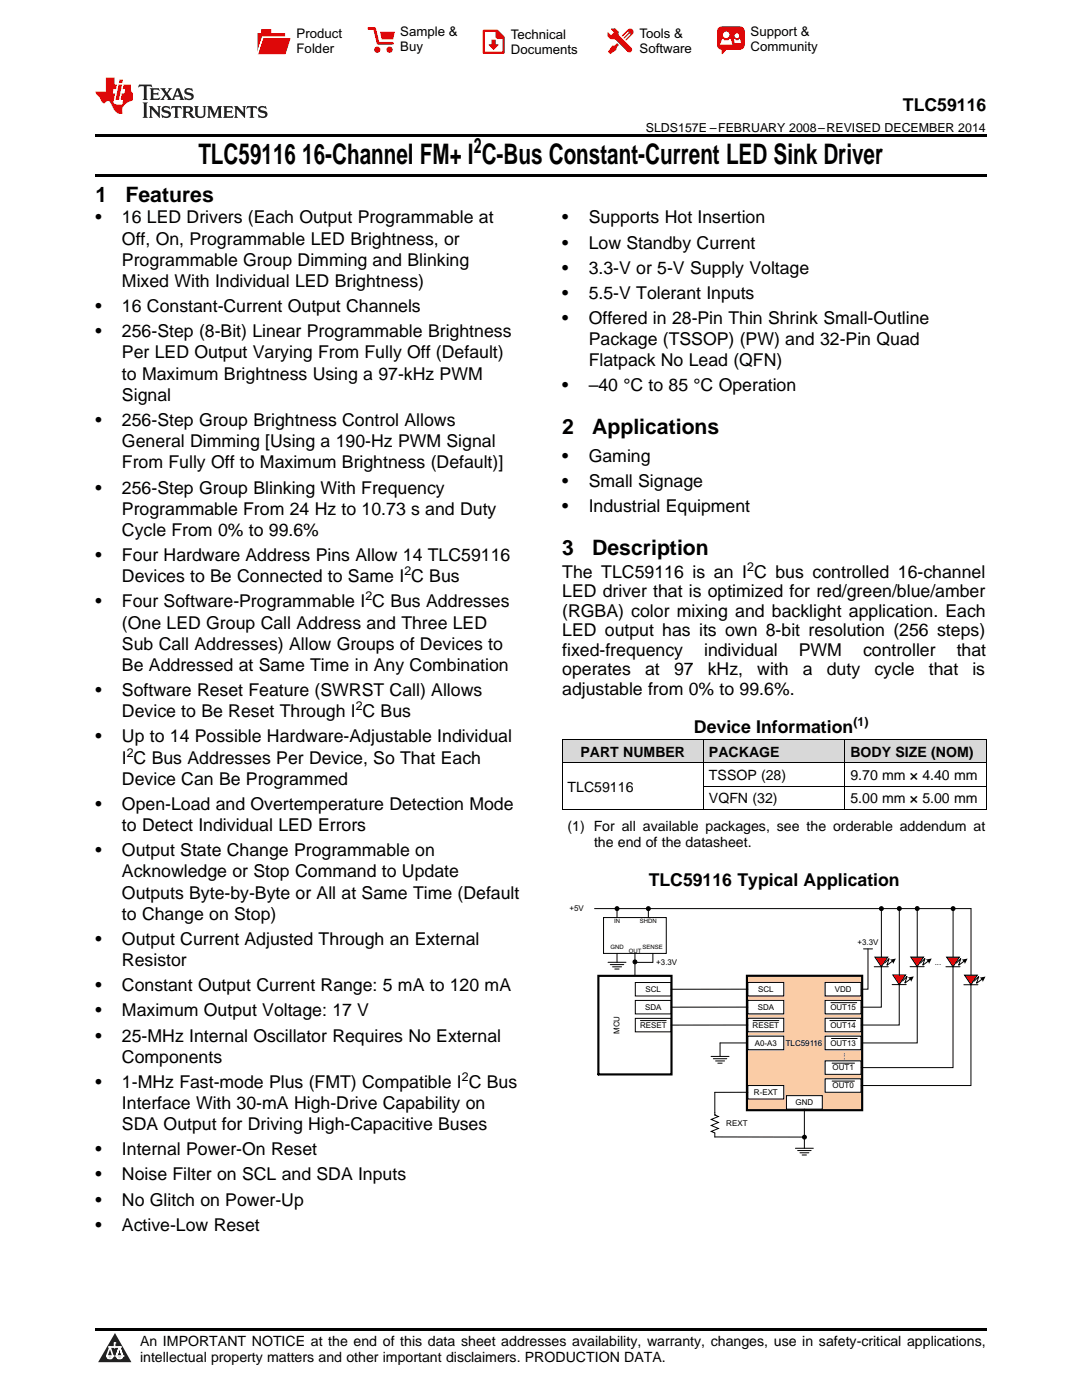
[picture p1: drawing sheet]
<svg xmlns="http://www.w3.org/2000/svg" width="216mm" height="279mm" viewBox="0 0 216 279" stroke-linecap="round" stroke-linejoin="round" font-family="sans-serif">
<defs><g id="words">
<g font-size="5.6">
<text x="39.6" y="32.8">TLC59116</text>
<text x="60.3" y="32.8">16-Channel FM+ I C-Bus Constant-Current LED Sink Driver</text>
</g>
<g font-size="4.2">
<text x="94.5" y="30.6">2</text>
<text x="19" y="40.4">1</text>
<text x="25" y="40.4">Features</text>
<text x="112.2" y="86.5">2</text>
<text x="118.2" y="86.5">Applications</text>
<text x="112.2" y="110.7">3</text>
<text x="118.2" y="110.7">Description</text>
</g>
<g font-size="3.5">
<text x="180.2" y="22.2">TLC59116</text>
<text x="19" y="44.6">•</text>
<text x="24.3" y="44.6">16 LED Drivers (Each Output Programmable at</text>
<text x="112.2" y="44.6">•</text>
<text x="117.5" y="44.6">Supports Hot Insertion</text>
<text x="24.3" y="48.8">Off, On, Programmable LED Brightness, or</text>
<text x="24.3" y="53.1">Programmable Group Dimming and Blinking</text>
<text x="112.2" y="49.6">•</text>
<text x="117.5" y="49.6">Low Standby Current</text>
<text x="24.3" y="57.3">Mixed With Individual LED Brightness)</text>
<text x="112.2" y="54.6">•</text>
<text x="112.2" y="59.6">•</text>
<text x="117.5" y="54.6">3.3-V or 5-V Supply Voltage</text>
<text x="117.5" y="59.6">5.5-V Tolerant Inputs</text>
<text x="19" y="62.3">•</text>
<text x="24.3" y="62.3">16 Constant-Current Output Channels</text>
<text x="112.2" y="64.6">•</text>
<text x="117.5" y="64.6">Offered in 28-Pin Thin Shrink Small-Outline</text>
<text x="19" y="67.3">•</text>
<text x="24.3" y="67.3">256-Step (8-Bit) Linear Programmable Brightness</text>
<text x="24.3" y="71.5">Per LED Output Varying From Fully Off (Default)</text>
<text x="117.5" y="68.9">Package (TSSOP) (PW) and 32-Pin Quad</text>
<text x="24.3" y="75.8">to Maximum Brightness Using a 97-kHz PWM</text>
<text x="117.5" y="73.1">Flatpack No Lead (QFN)</text>
<text x="24.3" y="80">Signal</text>
<text x="112.2" y="78.1">•</text>
<text x="117.5" y="78.1">–40 °C to 85 °C Operation</text>
<text x="19" y="85">•</text>
<text x="24.3" y="85">256-Step Group Brightness Control Allows</text>
<text x="24.3" y="89.3">General Dimming [Using a 190-Hz PWM Signal</text>
<text x="24.3" y="93.5">From Fully Off to Maximum Brightness (Default)]</text>
<text x="112.2" y="92.3">•</text>
<text x="117.5" y="92.3">Gaming</text>
<text x="19" y="98.5">•</text>
<text x="24.3" y="98.5">256-Step Group Blinking With Frequency</text>
<text x="112.2" y="97.3">•</text>
<text x="117.5" y="97.3">Small Signage</text>
<text x="24.3" y="102.7">Programmable From 24 Hz to 10.73 s and Duty</text>
<text x="24.3" y="107">Cycle From 0% to 99.6%</text>
<text x="112.2" y="102.3">•</text>
<text x="117.5" y="102.3">Industrial Equipment</text>
<text x="19" y="112">•</text>
<text x="24.3" y="112">Four Hardware Address Pins Allow 14 TLC59116</text>
<text x="24.3" y="116.2">Devices to Be Connected to Same I C Bus</text>
<text x="112.2" y="115.4">The TLC59116 is an I C bus controlled 16-channel</text>
<text x="112.2" y="119.2">LED driver that is optimized for red/green/blue/amber</text>
<text x="19" y="121.2">•</text>
<text x="24.3" y="121.2">Four Software-Programmable I C Bus Addresses</text>
<text x="24.3" y="125.4">(One LED Group Call Address and Three LED</text>
<text x="112.2" y="123.1">(RGBA) color mixing and backlight application. Each</text>
<text x="24.3" y="129.7">Sub Call Addresses) Allow Groups of Devices to</text>
<text x="112.2" y="127">LED output has its own 8-bit resolution (256 steps)</text>
<text x="112.2" y="130.9">fixed-frequency</text>
<text x="140.5" y="130.9">individual</text>
<text x="159.4" y="130.9">PWM</text>
<text x="172.2" y="130.9">controller</text>
<text x="190.9" y="130.9">that</text>
<text x="24.3" y="133.9">Be Addressed at Same Time in Any Combination</text>
<text x="112.2" y="134.8">operates</text>
<text x="128.7" y="134.8">at</text>
<text x="134.5" y="134.8">97</text>
<text x="141.2" y="134.8">kHz,</text>
<text x="151.1" y="134.8">with</text>
<text x="160.2" y="134.8">a</text>
<text x="165" y="134.8">duty</text>
<text x="174.5" y="134.8">cycle</text>
<text x="185.3" y="134.8">that</text>
<text x="194" y="134.8">is</text>
<text x="19" y="138.9">•</text>
<text x="24.3" y="138.9">Software Reset Feature (SWRST Call) Allows</text>
<text x="24.3" y="143.2">Device to Be Reset Through I C Bus</text>
<text x="112.2" y="138.6">adjustable from 0% to 99.6%.</text>
<text x="19" y="148.2">•</text>
<text x="24.3" y="148.2">Up to 14 Possible Hardware-Adjustable Individual</text>
<text x="138.5" y="146.4">Device Information</text>
<text x="24.3" y="152.4">I C Bus Addresses Per Device, So That Each</text>
<text x="19" y="161.6">•</text>
<text x="24.3" y="156.6">Device Can Be Programmed</text>
<text x="24.3" y="161.6">Open-Load and Overtemperature Detection Mode</text>
<text x="24.3" y="165.9">to Detect Individual LED Errors</text>
<text x="19" y="170.9">•</text>
<text x="24.3" y="170.9">Output State Change Programmable on</text>
<text x="24.3" y="175.1">Acknowledge or Stop Command to Update</text>
<text x="24.3" y="179.4">Outputs Byte-by-Byte or All at Same Time (Default</text>
<text x="129.4" y="176.8">TLC59116 Typical Application</text>
<text x="24.3" y="183.6">to Change on Stop)</text>
<text x="19" y="188.6">•</text>
<text x="24.3" y="188.6">Output Current Adjusted Through an External</text>
<text x="19" y="197.8">•</text>
<text x="24.3" y="192.8">Resistor</text>
<text x="24.3" y="197.8">Constant Output Current Range: 5 mA to 120 mA</text>
<text x="19" y="202.8">•</text>
<text x="24.3" y="202.8">Maximum Output Voltage: 17 V</text>
<text x="19" y="207.9">•</text>
<text x="24.3" y="207.9">25-MHz Internal Oscillator Requires No External</text>
<text x="24.3" y="212.1">Components</text>
<text x="19" y="217.1">•</text>
<text x="24.3" y="217.1">1-MHz Fast-mode Plus (FMT) Compatible I C Bus</text>
<text x="24.3" y="221.3">Interface With 30-mA High-Drive Capability on</text>
<text x="24.3" y="225.6">SDA Output for Driving High-Capacitive Buses</text>
<text x="19" y="230.6">•</text>
<text x="24.3" y="230.6">Internal Power-On Reset</text>
<text x="19" y="235.6">•</text>
<text x="24.3" y="235.6">Noise Filter on SCL and SDA Inputs</text>
<text x="19" y="240.6">•</text>
<text x="19" y="245.6">•</text>
<text x="24.3" y="240.6">No Glitch on Power-Up</text>
<text x="24.3" y="245.6">Active-Low Reset</text>
</g>
<g font-size="2.8">
<text x="115.8" y="151">PART NUMBER</text>
<text x="141.5" y="151">PACKAGE</text>
<text x="141.5" y="155.7">TSSOP (28)</text>
<text x="169.7" y="151">BODY SIZE (NOM)</text>
<text x="169.7" y="155.7">9.70 mm × 4.40 mm</text>
<text x="113.2" y="158">TLC59116</text>
<text x="141.5" y="160.3">VQFN (32)</text>
<text x="169.7" y="160.3">5.00 mm × 5.00 mm</text>
<text x="113.2" y="165.8">(1) For all available packages, see the orderable addendum at</text>
<text x="118.5" y="169">the end of the datasheet.</text>
<text x="27.9" y="268.6">An IMPORTANT NOTICE at the end of this data sheet addresses availability, warranty, changes, use in safety-critical applications,</text>
<text x="27.9" y="271.8">intellectual property matters and other important disclaimers. PRODUCTION DATA.</text>
</g>
<g font-size="2.6">
<text x="59.2" y="7.6">Product</text>
<text x="59.2" y="10.6">Folder</text>
<text x="79.9" y="7.3">Sample &amp;</text>
<text x="79.9" y="10.2">Buy</text>
<text x="101.9" y="7.8">Technical</text>
<text x="101.9" y="10.8">Documents</text>
<text x="127.6" y="7.6">Tools &amp;</text>
<text x="127.6" y="10.6">Software</text>
<text x="149.8" y="7.2">Support &amp;</text>
<text x="149.8" y="10.2">Community</text>
</g>
<g font-size="2.5">
<text x="128.9" y="26.3">SLDS157E –FEBRUARY 2008–REVISED DECEMBER 2014</text>
<text x="149.1" y="113.9">2</text>
<text x="72.9" y="119.8">2</text>
<text x="80.7" y="114.8">2</text>
<text x="71" y="141.7">2</text>
<text x="170.3" y="145">(1)</text>
<text x="25.3" y="151">2</text>
<text x="92.1" y="215.7">2</text>
</g>
<g font-size="1.6">
<text x="113.6" y="181.9">+5V</text>
<text x="171.1" y="188.6">+3.3V</text>
<text x="128.8" y="198">SCL</text>
<text x="130.9" y="192.6">+3.3V</text>
<text x="151.3" y="198">SCL</text>
<text x="166.6" y="198">VDD</text>
<text x="186.5" y="192.5">...</text>
<text x="128.7" y="201.6">SDA</text>
<text x="151.2" y="201.5">SDA</text>
<text x="165.7" y="201.5">OUT15</text>
<text x="123.6" y="206.4" transform="rotate(-90 123.6 206.4)">MCU</text>
<text x="127.7" y="205.1">RESET</text>
<text x="150.2" y="205.1">RESET</text>
<text x="150.6" y="208.7">A0-A3</text>
<text x="156.8" y="208.7">TLC59116</text>
<text x="165.7" y="205.1">OUT14</text>
<text x="165.7" y="208.7">OUT13</text>
<text x="166.1" y="213.6">OUT1</text>
<text x="168.6" y="211.5" transform="rotate(-90 168.6 211.5)">...</text>
<text x="150.4" y="218.5">R-EXT</text>
<text x="158.8" y="220.6">GND</text>
<text x="166.1" y="217.2">OUT0</text>
<text x="144.9" y="224.8">REXT</text>
</g>
<g font-size="1.2">
<text x="122.5" y="184.2">IN</text>
<text x="127.7" y="184.2">SHDN</text>
<text x="121.8" y="189.3">GND</text>
<text x="125.5" y="190.2">OUT</text>
<text x="128.2" y="189.3">SENSE</text>
</g>
</g></defs>
<g fill="#d8d8d8">
<path d="M112.2 147.6h28.2v4.7h-28.2z"/>
<path d="M140.4 147.6h28.2v4.7h-28.2z"/>
<path d="M168.6 147.6h28.2v4.7h-28.2z"/>
</g>
<path d="M22.9 266l3.3 5.9h-6.6z" fill="#231f20"/>
<path d="M21.3 270.6h1.2l-.3 .5h-.3a.53 .53 0 0 1-.6-.5z" fill-rule="evenodd" fill="#fff"/>
<path d="M21.3 270.6h1.2l-.3 .5h-.3a.53 .53 0 0 1-.6-.5z" fill="none" stroke="#231f20" stroke-width=".33"/>
<path d="M21.3 270.6l1.2 .1-.3 .4h-.5z" fill="none" stroke="#fff" stroke-width=".33"/>
<path d="M22.9 268.9h.1" fill="none" stroke="#fff" stroke-width=".33"/>
<path d="M22.9 268v.9z" fill="#fff"/>
<path d="M22.9 268v.9z" fill="none" stroke="#fff" stroke-width=".33"/>
<circle cx="22.9" cy="268" r=".16" fill="#fff"/>
<path d="M21.8 268.8h.1" fill="none" stroke="#fff" stroke-width=".33"/>
<path d="M21.8 268.8h2.2z" fill="#fff"/>
<path d="M21.8 268.8h2.2z" fill="none" stroke="#fff" stroke-width=".33"/>
<circle cx="24" cy="268.8" r=".16" fill="#fff"/>
<path d="M23.2 270.6h.1" fill="none" stroke="#fff" stroke-width=".33"/>
<path d="M23.8 268.8l-.6 1.8z" fill="#fff"/>
<path d="M23.8 268.8l-.6 1.8z" fill="none" stroke="#fff" stroke-width=".33"/>
<path d="M23.8 268.8l.7 1.8z" fill="#fff"/>
<path d="M23.8 268.8l.7 1.8z" fill="none" stroke="#fff" stroke-width=".33"/>
<path d="M24.4 270.6h.1" fill="none" stroke="#fff" stroke-width=".33"/>
<circle cx="21.3" cy="270.6" r=".16" fill="#fff"/>
<path d="M22 268.8l-.7 1.8z" fill="#fff"/>
<path d="M22 268.8l-.7 1.8z" fill="none" stroke="#fff" stroke-width=".33"/>
<path d="M22 268.8l.5 1.8z" fill="#fff"/>
<path d="M22 268.8l.5 1.8z" fill="none" stroke="#fff" stroke-width=".33"/>
<circle cx="22.5" cy="270.6" r=".16" fill="#fff"/>
<path d="M23.3 270.6h1.2a.63 .63 0 0 1-.6 .5 .63 .63 0 0 1-.6-.5z" fill-rule="evenodd" fill="#fff"/>
<path d="M23.3 270.6h1.2a.63 .63 0 0 1-.6 .5 .63 .63 0 0 1-.6-.5z" fill="none" stroke="#231f20" stroke-width=".33"/>
<path d="M23.3 270.6h1.2l-.4 .5h-.5z" fill="none" stroke="#fff" stroke-width=".33"/>
<path d="M23.2 270.6h.1" fill="none" stroke="#fff" stroke-width=".33"/>
<circle cx="24.5" cy="270.6" r=".16" fill="#fff"/>
<path d="M19 265.1h177.8v.5h-177.8z" fill="#000"/>
<path d="M149 194.7h23v26.9h-23z" fill-rule="evenodd" fill="#facca6"/>
<path d="M149 194.7h23v26.9h-23z" fill="none" stroke="#000" stroke-width=".43"/>
<path d="M142.6 222.5l.7 .3-1.4 .6 1.4 .6-1.4 .6 1.4 .6-1.4 .6 .7 .3v.8M142.6 222.5h.1M142.6 222v.5M158.7 229.2h3.6M159.2 229.6h2.6M159.6 230.1h1.8M160.1 230.5h.8" fill="none" stroke="#000" stroke-width=".2"/>
<path d="M178.2 194.6h2.5l-1.3 1.9z" fill="#f00"/>
<path d="M178 196.5h2.8M178.2 194.6h2.5l-1.3 1.9zM181.9 195.2l-1.4 1 .5-1.3-.9 .9" fill="none" stroke="#000" stroke-width=".2"/>
<path d="M181.2 195.1l1.1-.2-.5 1-.2-.5z" fill-rule="evenodd" fill="#000"/>
<path d="M181.7 191h2.6l-1.3 1.9z" fill="#f00"/>
<path d="M181.6 192.9h2.8M181.7 191h2.6l-1.3 1.9zM185.5 191.6l-1.4 1 .5-1.3-.9 .9" fill="none" stroke="#000" stroke-width=".2"/>
<path d="M184.7 191.5l1.2-.2-.5 1.1-.2-.5z" fill-rule="evenodd" fill="#000"/>
<path d="M188.9 191h2.5l-1.2 1.9z" fill="#f00"/>
<g fill="none" stroke="#000" stroke-width=".2">
<path d="M179.4 181.3v13.3M183 181.3v9.7M188.7 192.9h2.9M188.9 191h2.5l-1.2 1.9zM190.2 181.3v9.7M192.6 191.6l-1.3 1 .4-1.3-.9 .9"/>
<circle cx="179.4" cy="181.3" r=".39"/>
<circle cx="183" cy="181.3" r=".39"/>
</g>
<g fill="#000">
<path d="M191.9 191.5l1.2-.2-.6 1.1-.2-.5z" fill-rule="evenodd"/>
<circle cx="179.4" cy="181.3" r=".39"/>
<circle cx="183" cy="181.3" r=".39"/>
</g>
<path d="M174.6 191h2.5l-1.2 1.9z" fill="#f00"/>
<g fill="none" stroke="#000" stroke-width=".2">
<path d="M174.4 192.9h2.9M174.6 191h2.5l-1.2 1.9zM175.9 181.7v9.3M178.3 191.6l-1.3 1 .4-1.3-.9 .9"/>
<circle cx="175.9" cy="181.3" r=".39"/>
<circle cx="190.2" cy="181.3" r=".39"/>
</g>
<g fill="#000">
<path d="M177.6 191.5l1.2-.2-.6 1.1-.2-.5z" fill-rule="evenodd"/>
<circle cx="175.9" cy="181.3" r=".39"/>
<circle cx="190.2" cy="181.3" r=".39"/>
</g>
<path d="M192.5 194.6h2.5l-1.3 1.9z" fill="#f00"/>
<path d="M192.3 196.5h2.8M192.5 194.6h2.5l-1.3 1.9zM193.8 181.3v13.3M196.2 195.2l-1.3 1 .4-1.3-.9 .9" fill="none" stroke="#000" stroke-width=".2"/>
<path d="M195.5 195.1l1.1-.2-.5 1.1-.2-.5z" fill-rule="evenodd" fill="#000"/>
<path d="M156.9 218.7h7.2v2.6h-7.2z" fill-rule="evenodd" fill="#fff"/>
<path d="M156.9 218.7h7.2v2.6h-7.2z" fill="none" stroke="#000" stroke-width=".2"/>
<path d="M164.7 203.2h7.1v2.7h-7.1z" fill-rule="evenodd" fill="#fff"/>
<path d="M164.7 203.2h7.1v2.7h-7.1z" fill="none" stroke="#000" stroke-width=".2"/>
<path d="M164.7 211.7h7.1v2.7h-7.1z" fill-rule="evenodd" fill="#fff"/>
<path d="M164.7 211.7h7.1v2.7h-7.1z" fill="none" stroke="#000" stroke-width=".2"/>
<path d="M164.7 199.6h7.1v2.7h-7.1z" fill-rule="evenodd" fill="#fff"/>
<path d="M164.7 199.6h7.1v2.7h-7.1z" fill="none" stroke="#000" stroke-width=".2"/>
<path d="M164.7 215.3h7.1v2.7h-7.1z" fill-rule="evenodd" fill="#fff"/>
<path d="M164.7 215.3h7.1v2.7h-7.1z" fill="none" stroke="#000" stroke-width=".2"/>
<path d="M164.7 206.8h7.1v2.7h-7.1z" fill-rule="evenodd" fill="#fff"/>
<path d="M164.7 206.8h7.1v2.7h-7.1z" fill="none" stroke="#000" stroke-width=".2"/>
<path d="M149.2 206.8h7.2v2.7h-7.2z" fill-rule="evenodd" fill="#fff"/>
<path d="M149.2 206.8h7.2v2.7h-7.2z" fill="none" stroke="#000" stroke-width=".2"/>
<path d="M149.2 216.6h7.2v2.7h-7.2z" fill-rule="evenodd" fill="#fff"/>
<path d="M149.2 216.6h7.2v2.7h-7.2z" fill="none" stroke="#000" stroke-width=".2"/>
<path d="M164.7 196.1h7.1v2.7h-7.1z" fill-rule="evenodd" fill="#fff"/>
<path d="M164.7 196.1h7.1v2.7h-7.1z" fill="none" stroke="#000" stroke-width=".2"/>
<path d="M149.2 203.2h7.2v2.7h-7.2z" fill-rule="evenodd" fill="#fff"/>
<path d="M149.2 203.2h7.2v2.7h-7.2z" fill="none" stroke="#000" stroke-width=".2"/>
<path d="M149.2 199.6h7.2v2.7h-7.2z" fill-rule="evenodd" fill="#fff"/>
<path d="M149.2 199.6h7.2v2.7h-7.2z" fill="none" stroke="#000" stroke-width=".2"/>
<path d="M149.2 196.1h7.2v2.7h-7.2z" fill-rule="evenodd" fill="#fff"/>
<g fill="none" stroke="#000" stroke-width=".2">
<path d="M149.2 196.1h7.2v2.7h-7.2zM172.3 189.4h1.8M173.2 189.4v8h-1.4M175.9 192.9v8.1h-4.1M179.4 196.5v8.1h-7.6M183 192.9v15.2h-11M190.2 192.9v20.2h-18.4M193.7 196.5v20.1h-21.9M165.6 203.7h5.1M165.8 200.1h5.1M165.9 207.3h5.1M166 215.8h4.5"/>
<path d="M166 212.2h4.5"/>
</g>
<path d="M126.8 203.2h7.1v2.7h-7.1z" fill-rule="evenodd" fill="#fff"/>
<path d="M126.8 203.2h7.1v2.7h-7.1z" fill="none" stroke="#000" stroke-width=".2"/>
<path d="M126.8 199.7h7.1v2.6h-7.1z" fill-rule="evenodd" fill="#fff"/>
<path d="M126.8 199.7h7.1v2.6h-7.1z" fill="none" stroke="#000" stroke-width=".2"/>
<path d="M126.8 196.1h7.1v2.7h-7.1z" fill-rule="evenodd" fill="#fff"/>
<path d="M126.8 196.1h7.1v2.7h-7.1z" fill="none" stroke="#000" stroke-width=".2"/>
<path d="M121.2 200.2h3.6v8.7h-3.6z" fill-rule="evenodd" fill="#fff"/>
<path d="M119.4 194.8h14.6v19.6h-14.6z" fill="none" stroke="#000" stroke-width=".43"/>
<g fill="none" stroke="#000" stroke-width=".2">
<path d="M118.6 181.3h75.2M149.2 197.4h-15.3M127.8 203.7h5.1M141.9 210.8h3.6M142.3 211.3h2.7M142.8 211.7h1.8M143.2 212.2h.9M149 208.1h-5.3v2.7M149.2 201h-15.3M149.2 204.6h-15.3M149.2 218h-6.6v4M150.3 203.7h5.1"/>
<path d="M142.6 226.9h17.9M160.5 221.3v7.9"/>
<circle cx="160.5" cy="226.9" r=".39"/>
</g>
<circle cx="160.5" cy="226.9" r=".39" fill="#000"/>
<path d="M120.4 183.1h12.5v7.2h-12.5z" fill-rule="evenodd" fill="#fff"/>
<g fill="none" stroke="#000" stroke-width=".2">
<path d="M112.2 152.2h84.6M112.2 147.6h84.6M112.2 147.6v14M140.4 147.6v14M140.4 156.9h56.4M168.6 147.6v14M196.8 147.6v14M112.2 161.6h84.6M120.4 183.1h12.5v7.2h-12.5zM121.3 192h3.6M121.8 192.5h2.7M122.2 192.9h1.8"/>
<path d="M122.7 193.4h.8M123.1 181.3v1.8M123.1 190.3v1.8M126.7 190.3v4.5M129.4 181.3v1.8M130.3 190.3v1.8h-3.6"/>
<circle cx="123.1" cy="181.3" r=".39"/>
<circle cx="126.7" cy="192" r=".39"/>
<circle cx="129.4" cy="181.3" r=".39"/>
</g>
<g fill="#000">
<circle cx="123.1" cy="181.3" r=".39"/>
<circle cx="126.7" cy="192" r=".39"/>
<circle cx="129.4" cy="181.3" r=".39"/>
</g>
<path d="M19 34.8h177.8v.5h-177.8zM19 26.8h177.8v.6h-177.8zM112.2 161.6h.1zM168.5 161.6h.1zM196.7 161.6h.1z" fill="#000"/>
<path d="M27.7 16.9l-.1 .6 .6-.3h.5v.2v2.2l-.2 .4h1l-.2-.4v-2.2v-.2h.5l.6 .3-.2-.6zM29.9 17.6l.2 .4v1.6l-.2 .4h1.9l.1-.6a1.09 1.09 0 0 1-1.3 .1v-.6h.6l.4 .2v-.7l-.2 .2h-.8v-.6l.2-.1a1.01 1.01 0 0 1 1 .3l-.1-.6zM32 17.6l.9 1.2-1 1.2h.9l-.2-.3 .5-.7 .5 .7-.3 .3h1.7l-.2-.3 .1-.4h1l.1 .4-.2 .3h1l-.3-.4-.7-2h-.5l-1 2.2-.8-1.1 .9-1.1h-.9l.2 .2-.4 .7-.4-.7 .2-.2zM35.4 18l.4 1h-.8zM37 17.7a.66 .66 0 0 0-.2 .8 .66 .66 0 0 0 .6 .4l.7 .2 .1 .2a.8 .8 0 0 1-.7 .4 .8 .8 0 0 1-.7-.5l.1 .8 .2-.2a.94 .94 0 0 0 1.1 .1 .94 .94 0 0 0 .4-.9 1.48 1.48 0 0 0-1.3-.6v-.4a1.1 1.1 0 0 1 1.2 .2l-.2-.6-.2 .1-.5-.1zM28.5 20.4l.2 .4v2.3l-.2 .4h1l-.2-.4v-2.3l.2-.4zM29.7 21.2l.2 .4v1.5l-.2 .4h.8l-.3-.4 .1-1.3 1.6 1.8v-2l.2-.4h-.7l.2 .2v1.1l-1.2-1.3zM32.5 21.3a.66 .66 0 0 0-.2 .8 .66 .66 0 0 0 .6 .4l.6 .2 .2 .2a.8 .8 0 0 1-.8 .4 .8 .8 0 0 1-.7-.5l.2 .7 .2-.1a.94 .94 0 0 0 1 .1 .94 .94 0 0 0 .5-1 1.47 1.47 0 0 0-1.3-.6l-.1-.3a1.1 1.1 0 0 1 1.3 .2l-.2-.6-.2 .1-.5-.2zM34.3 21.2l-.2 .6a.64 .64 0 0 1 .8-.3v1.6l-.2 .4h1l-.3-.4 .1-1.6a.66 .66 0 0 1 .8 .3l-.2-.6zM36.3 21.2l.3 .4v1.5l-.3 .4h1l-.2-.2v-.7h.5l.1 .1a.8 .8 0 0 0 1.2 .7l-1-1a.62 .62 0 0 0 .6-.5 .62 .62 0 0 0-.6-.7zM37.1 21.5h.1a.48 .48 0 0 1 .6 0 .48 .48 0 0 1 .1 .6l-.2 .1-.6 .1zM38.7 21.2l.2 .2a2.29 2.29 0 0 0 .4 2 1.05 1.05 0 0 0 1.7-.7v-1.3l.2-.2h-.8l.2 .4v1.1a.61 .61 0 0 1-.6 .6 .61 .61 0 0 1-.6-.6v-1.1l.3-.4zM41.3 21.2l.3 .4v1.5l-.3 .4h.8l-.2-.4v-1.4l.8 1.9 .9-1.9v1.4l-.2 .4h.9l-.2-.4v-1.5l.2-.4h-.8l-.7 1.5-.6-1.5zM44.5 21.2l.2 .4v1.5l-.2 .4h1.9l.2-.6a1.1 1.1 0 0 1-1.4 .2v-.7h.6l.4 .2v-.6l-.2 .1-.8 .1v-.6l.2-.1a1.02 1.02 0 0 1 1.1 .2l-.2-.5zM46.7 21.2l.2 .4v1.5l-.2 .4h.8l-.3-.4 .1-1.3 1.6 1.8v-2l.2-.4h-.7l.2 .2v1.1l-1.2-1.3zM49.3 21.2l-.1 .6a.64 .64 0 0 1 .8-.3v1.6l-.3 .4h1l-.2-.4v-1.6a.66 .66 0 0 1 .8 .3l-.1-.6zM51.7 21.3a.66 .66 0 0 0-.2 .7 .66 .66 0 0 0 .7 .5l.6 .2 .1 .2a.8 .8 0 0 1-.7 .4 .8 .8 0 0 1-.7-.5l.1 .7 .2-.1a.94 .94 0 0 0 1.1 .1 .94 .94 0 0 0 .4-1 1.48 1.48 0 0 0-1.2-.6l-.1-.3a1.1 1.1 0 0 1 1.2 .2l-.2-.6-.1 .1-.6-.2z" fill="#231f20"/>
<path d="M21.1 15.5v2.8h-2v.4l.9 .9a.96 .96 0 0 0 1 1 .59 .59 0 0 1 .5-.4 .59 .59 0 0 1 .5 .3l.4 .8a1.61 1.61 0 0 0 2.1 1.3 1.63 1.63 0 0 1 1.1-2.2l.9-.3v-1.5a1.6 1.6 0 0 1-.4-1.7h-1.4l-.2 .9h.5l-.2 .8h-.5l-.2 1v.3h.5l-.2 .9h-.7a.74 .74 0 0 1-1-.6l.3-1.6h-.5l.2-.8h.5l.1-.9h-.4v-1.4zM23.7 16.9l-.7 3h.8l.6-3zM23.8 15.9l-.1 .7h.7l.2-.7z" fill="#ee1d23"/>
<g fill="#d60000">
<path d="M52.1 5.8h2v.8h2.8v4.2h-5.5v-4.2h.7z" fill-rule="evenodd"/>
<path d="M52.4 7.5h5.6l-1 3.3h-5.6z" fill-rule="evenodd"/>
</g>
<path d="M52.4 7.4h5.7l-.1 .1h-5.5l-1.1 3.3z" fill-rule="evenodd" fill="#fff"/>
<path d="M52.4 7.4h5.7l-.1 .1h-5.5l-1.1 3.3z" fill="none" stroke="#fff" stroke-width=".2"/>
<path d="M73.6 5.7h1.1l.7 2.9h2.9" fill="none" stroke="#d60000" stroke-width=".55"/>
<g fill="#d60000">
<path d="M75.8 6.3h3l-.4 1.6h-2.2z" fill-rule="evenodd"/>
<circle cx="75.3" cy="9.9" r=".62"/>
<circle cx="77.7" cy="9.9" r=".62"/>
</g>
<path d="M96.5 6.2h2.7l1.3 1.2v3.1h-4z" fill="none" stroke="#d60000" stroke-width=".44"/>
<g fill="#d60000">
<path d="M98.1 7.9h.8v1h.5l-.9 1.1-1-1v-.1h.6z" fill-rule="evenodd"/>
<path d="M98.9 6.2h.3l1.3 1.2v.4h-1.3l-.3-.4z" fill-rule="evenodd"/>
<path d="M121.9 5.7h.8l.7 .6 .1 .7 2.5 2.5-.8 .8-2.3-2.3-1.1-.2-.6-.6v-.8l.7 .6 .5-.4v-.2l-.5-.5z" fill-rule="evenodd"/>
<path d="M122.2 9.1h.4l.5-.5 .4 .4-.5 .5v.4l-1.2 .9-.5-.5z" fill-rule="evenodd"/>
<path d="M125.3 5.9a.67 .67 0 0 1 .9 0 .67 .67 0 0 1 0 .9z" fill-rule="evenodd"/>
<path d="M125.3 5.9l.9 .9-1.2 1.2h-.2v-.2l1-.9v-.2h-.2l-.9 1h-.2v-.2l.9-1 .1-.2h-.3l-.9 1h-.2v-.2z" fill-rule="evenodd"/>
<circle cx="125.6" cy="9.9" r=".54"/>
</g>
<path d="M123.3 6.3v.7" fill="none" stroke="#d60000" stroke-width=".2"/>
<g fill="#d60000">
<path d="M143.4 5.5l.6-.2h3.6a.95 .95 0 0 1 1 .9v2.8a.95 .95 0 0 1-1 .9h-3.6a.95 .95 0 0 1-.9-.9v-2.8z" fill-rule="evenodd"/>
<path d="M144 9.9h.9l-.7 .9h-.2z" fill-rule="evenodd"/>
</g>
<g fill="#fff">
<path d="M146.6 8.6h1.3z"/>
<path d="M144.1 7.8h.3l.1 .2h.8l.2-.2h.3l.4 1.1h-2.5z" fill-rule="evenodd"/>
<path d="M146.4 7.8h.3l.1 .2h.5l.2-.2h.2l.2 .8h-1.3z" fill-rule="evenodd"/>
<circle cx="144.9" cy="6.9" r=".65"/>
<circle cx="147" cy="7.1" r=".48"/>
</g>
<use href="#words"/>
</svg>
